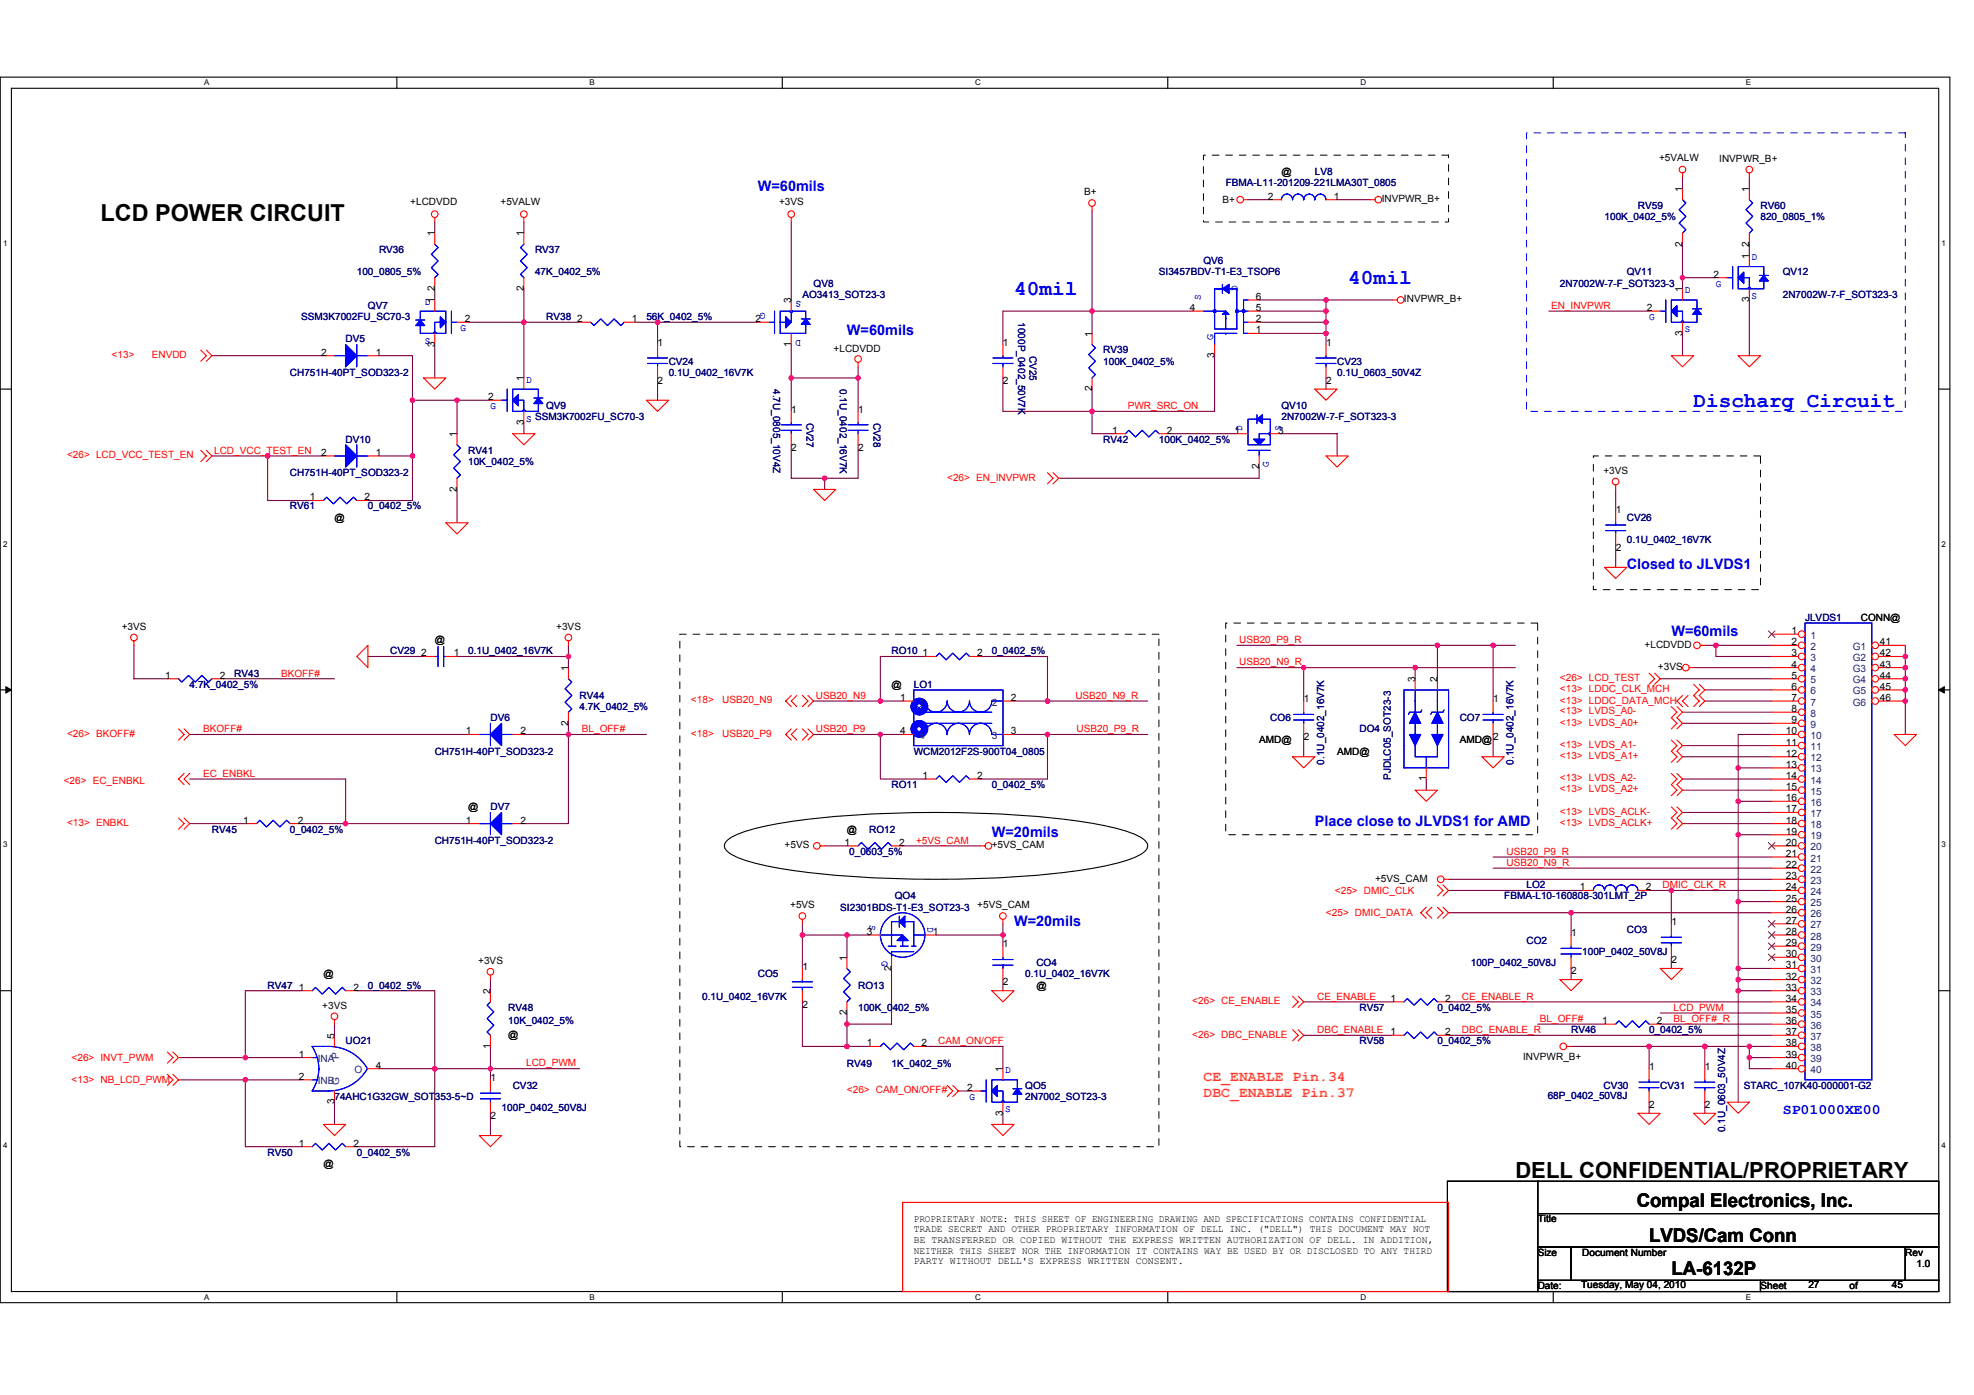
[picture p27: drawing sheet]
<svg xmlns="http://www.w3.org/2000/svg" width="297mm" height="210mm" viewBox="0 0 297 210" stroke-linecap="round" stroke-linejoin="round" font-family="sans-serif">
<defs><g id="words">
<text font-size="3.5" x="15.1" y="33.2">LCD POWER CIRCUIT</text>
<text font-size="3.3" x="228" y="177.2">DELL CONFIDENTIAL/PROPRIETARY</text>
<g font-size="3.2" fill="#00f">
<text x="152.6" y="44.4">40mil</text>
<text x="202.9" y="42.8">40mil</text>
<text x="254.9" y="61.2">Discharg Circuit</text>
</g>
<g font-size="2.8">
<text x="246.3" y="181.7">Compal Electronics, Inc.</text>
<text x="248.1" y="186.9">LVDS/Cam Conn</text>
<text x="251.5" y="191.9">LA-6132P</text>
</g>
<g font-size="2.2" fill="#00f">
<text x="114" y="28.7">W=60mils</text>
<text x="127.4" y="50.5">W=60mils</text>
<text x="244.8" y="85.7">Closed to JLVDS1</text>
<text x="251.5" y="95.7">W=60mils</text>
<text x="149.2" y="125.9">W=20mils</text>
<text x="197.9" y="124.2">Place close to JLVDS1 for AMD</text>
<text x="152.6" y="139.3">W=20mils</text>
<text x="268.3" y="167.7">SP01000XE00</text>
</g>
<g font-size="2.2" fill="#ff8000">
<text x="181.1" y="162.6">CE_ENABLE Pin.34</text>
<text x="181.1" y="165.1">DBC_ENABLE Pin.37</text>
</g>
<g font-size="1.5">
<text x="163.2" y="29.4">B+</text>
<text x="192.8" y="26.4">@</text>
<text x="249.7" y="24.2">+5VALW</text>
<text x="253.2" y="28.9" transform="rotate(-90 253.2 28.9)">1</text>
<text x="258.7" y="24.4">INVPWR_B+</text>
<text x="263.2" y="28.9" transform="rotate(-90 263.2 28.9)">1</text>
<text x="61.7" y="30.9">+LCDVDD</text>
<text x="65.4" y="35.6" transform="rotate(-90 65.4 35.6)">1</text>
<text x="75.3" y="30.9">+5VALW</text>
<text x="78.8" y="35.6" transform="rotate(-90 78.8 35.6)">1</text>
<text x="117.2" y="30.9">+3VS</text>
<text x="183.9" y="30.6">B+</text>
<text x="190.8" y="30">2</text>
<text x="200.7" y="30">1</text>
<text x="207.9" y="30.4">INVPWR_B+</text>
<text x="253.2" y="37.1" transform="rotate(-90 253.2 37.1)">2</text>
<text x="257.9" y="41.8">2</text>
<text x="263.2" y="38.9" transform="rotate(-90 263.2 38.9)">1</text>
<text x="263.2" y="37.1" transform="rotate(-90 263.2 37.1)">2</text>
<text x="65.4" y="45.6" transform="rotate(-90 65.4 45.6)">1</text>
<text x="65.4" y="43.8" transform="rotate(-90 65.4 43.8)">2</text>
<text x="78.8" y="43.8" transform="rotate(-90 78.8 43.8)">2</text>
<text x="119.1" y="45.6" transform="rotate(-90 119.1 45.6)">3</text>
<text x="179.1" y="46.8">4</text>
<text x="189" y="45.1">6</text>
<text x="189" y="46.8">5</text>
<text x="211.3" y="45.5">INVPWR_B+</text>
<text x="247.8" y="46.8">2</text>
<text x="253.2" y="44" transform="rotate(-90 253.2 44)">1</text>
<text x="263.2" y="45.5" transform="rotate(-90 263.2 45.5)">3</text>
<text x="48.3" y="53.5">2</text>
<text x="56.5" y="53.5">1</text>
<text x="65.4" y="52.2" transform="rotate(-90 65.4 52.2)">3</text>
<text x="69.9" y="48.5">2</text>
<text x="86.9" y="48.5">2</text>
<text x="95.1" y="48.5">1</text>
<text x="99" y="52">1</text>
<text x="113.7" y="48.5">2</text>
<text x="119.1" y="52.2" transform="rotate(-90 119.1 52.2)">1</text>
<text x="125.4" y="53">+LCDVDD</text>
<text x="150.9" y="52">1</text>
<text x="164.3" y="50.7" transform="rotate(-90 164.3 50.7)">1</text>
<text x="182.8" y="53.9" transform="rotate(-90 182.8 53.9)">3</text>
<text x="189" y="48.5">2</text>
<text x="189" y="50.2">1</text>
<text x="199.5" y="52">1</text>
<text x="253.2" y="50.5" transform="rotate(-90 253.2 50.5)">3</text>
<text x="78.8" y="57.4" transform="rotate(-90 78.8 57.4)">1</text>
<text x="99" y="57.7">2</text>
<text x="150.9" y="57.7">2</text>
<text x="164.3" y="58.9" transform="rotate(-90 164.3 58.9)">2</text>
<text x="199.5" y="57.7">2</text>
<text x="68.8" y="65.8" transform="rotate(-90 68.8 65.8)">1</text>
<text x="73.5" y="60.2">2</text>
<text x="78.8" y="63.9" transform="rotate(-90 78.8 63.9)">3</text>
<text x="119.1" y="62.1">1</text>
<text x="129.1" y="62.1">1</text>
<text x="167.3" y="65.2">1</text>
<text x="175.6" y="65.2">2</text>
<text x="185.8" y="65.2">1</text>
<text x="192.3" y="65.2">3</text>
<text x="48.3" y="68.6">2</text>
<text x="56.5" y="68.6">1</text>
<text x="119.1" y="67.8">2</text>
<text x="129.1" y="67.8">2</text>
<text x="189.5" y="70.6" transform="rotate(-90 189.5 70.6)">2</text>
<text x="241.3" y="71.3">+3VS</text>
<text x="46.6" y="75.3">1</text>
<text x="54.9" y="75.3">2</text>
<text x="68.8" y="74" transform="rotate(-90 68.8 74)">2</text>
<text x="243.1" y="77.2">1</text>
<text x="50.3" y="78.3">@</text>
<text x="243.1" y="82.9">2</text>
<text x="18.3" y="94.8">+3VS</text>
<text x="83.7" y="94.8">+3VS</text>
<text x="269.6" y="95.4">1</text>
<text x="280" y="93.4">CONN@</text>
<text x="63.4" y="98.8">2</text>
<text x="65.4" y="96.8">@</text>
<text x="68.3" y="98.8">1</text>
<text x="85.5" y="101" transform="rotate(-90 85.5 101)">1</text>
<text x="138.8" y="98.8">1</text>
<text x="147.1" y="98.8">2</text>
<text x="247.5" y="97.4">+LCDVDD</text>
<text x="249.5" y="100.8">+3VS</text>
<text x="269.6" y="97.1">2</text>
<text x="269.6" y="98.8">3</text>
<text x="269.6" y="100.5">4</text>
<text x="282.8" y="97.1">41</text>
<text x="282.8" y="98.8">42</text>
<text x="282.8" y="100.5">43</text>
<text x="24.8" y="102.1">1</text>
<text x="33.1" y="102.1">2</text>
<text x="134.2" y="103.5">@</text>
<text x="135.5" y="105.5">1</text>
<text x="152.1" y="105.5">2</text>
<text x="196.2" y="105.7">1</text>
<text x="212.9" y="102.6" transform="rotate(-90 212.9 102.6)">3</text>
<text x="216.3" y="102.6" transform="rotate(-90 216.3 102.6)">2</text>
<text x="224.7" y="105.7">1</text>
<text x="269.6" y="102.1">5</text>
<text x="269.6" y="103.8">6</text>
<text x="269.6" y="105.5">7</text>
<text x="269.6" y="107.2">8</text>
<text x="282.8" y="102.1">44</text>
<text x="282.8" y="103.8">45</text>
<text x="282.8" y="105.5">46</text>
<text x="70.1" y="110.5">1</text>
<text x="78.3" y="110.5">2</text>
<text x="85.5" y="109.2" transform="rotate(-90 85.5 109.2)">2</text>
<text x="135.5" y="110.5">4</text>
<text x="152.1" y="110.5">3</text>
<text x="189.5" y="111.9">AMD@</text>
<text x="196.2" y="111.4">2</text>
<text x="201.2" y="113.5">AMD@</text>
<text x="219.6" y="111.9">AMD@</text>
<text x="224.7" y="111.4">2</text>
<text x="268.7" y="110.5">10</text>
<text x="268.7" y="112.2">11</text>
<text x="268.7" y="113.9">12</text>
<text x="269.6" y="108.8">9</text>
<text x="138.8" y="117.2">1</text>
<text x="147.1" y="117.2">2</text>
<text x="214.6" y="117.6" transform="rotate(-90 214.6 117.6)">1</text>
<text x="268.7" y="115.5">13</text>
<text x="268.7" y="117.2">14</text>
<text x="268.7" y="118.9">15</text>
<text x="36.6" y="123.9">1</text>
<text x="44.8" y="123.9">2</text>
<text x="70.1" y="123.9">1</text>
<text x="70.4" y="121.9">@</text>
<text x="78.3" y="123.9">2</text>
<text x="127.4" y="125.3">@</text>
<text x="268.7" y="120.6">16</text>
<text x="268.7" y="122.2">17</text>
<text x="268.7" y="123.9">18</text>
<text x="268.7" y="125.6">19</text>
<text x="118.1" y="127.6">+5VS</text>
<text x="127.1" y="127.3">1</text>
<text x="135.3" y="127.3">2</text>
<text x="149.2" y="127.6">+5VS_CAM</text>
<text x="268.7" y="127.3">20</text>
<text x="268.7" y="128.9">21</text>
<text x="268.7" y="130.6">22</text>
<text x="118.9" y="136.7">+5VS</text>
<text x="147.1" y="136.7">+5VS_CAM</text>
<text x="206.9" y="132.7">+5VS_CAM</text>
<text x="237.7" y="134">1</text>
<text x="247.6" y="134">2</text>
<text x="268.7" y="132.3">23</text>
<text x="268.7" y="134">24</text>
<text x="268.7" y="135.7">25</text>
<text x="268.7" y="137.3">26</text>
<text x="130.4" y="140.7">3</text>
<text x="140.4" y="140.7">1</text>
<text x="150.9" y="142.5">1</text>
<text x="236.4" y="140.9">1</text>
<text x="251.5" y="139.2">1</text>
<text x="268.7" y="139">27</text>
<text x="268.7" y="140.7">28</text>
<text x="268.7" y="142.4">29</text>
<text x="45" y="149.1">1</text>
<text x="48.7" y="147.1">@</text>
<text x="53.2" y="149.1">2</text>
<text x="72" y="145.1">+3VS</text>
<text x="73.8" y="149.6" transform="rotate(-90 73.8 149.6)">2</text>
<text x="120.7" y="145.9">1</text>
<text x="127.4" y="144.5" transform="rotate(-90 127.4 144.5)">1</text>
<text x="134.1" y="146.1" transform="rotate(-90 134.1 146.1)">2</text>
<text x="150.9" y="148.3">2</text>
<text x="155.9" y="148.7">@</text>
<text x="236.4" y="146.6">2</text>
<text x="251.5" y="144.9">2</text>
<text x="268.7" y="144">30</text>
<text x="268.7" y="145.7">31</text>
<text x="268.7" y="147.4">32</text>
<text x="268.7" y="149.1">33</text>
<text x="48.5" y="151.8">+3VS</text>
<text x="120.7" y="151.6">2</text>
<text x="127.4" y="152.8" transform="rotate(-90 127.4 152.8)">2</text>
<text x="209.2" y="150.7">1</text>
<text x="209.2" y="155.8">1</text>
<text x="217.5" y="150.7">2</text>
<text x="217.5" y="155.8">2</text>
<text x="241.1" y="154.1">1</text>
<text x="249.3" y="154.1">2</text>
<text x="268.7" y="150.7">34</text>
<text x="268.7" y="152.4">35</text>
<text x="268.7" y="154.1">36</text>
<text x="268.7" y="155.8">37</text>
<text x="45" y="159.1">1</text>
<text x="50.3" y="156.3" transform="rotate(-90 50.3 156.3)">5</text>
<text x="56.5" y="160.8">4</text>
<text x="73.8" y="157.8" transform="rotate(-90 73.8 157.8)">1</text>
<text x="76.5" y="156.1">@</text>
<text x="130.4" y="157.4">1</text>
<text x="138.7" y="157.4">2</text>
<text x="150.9" y="161.3" transform="rotate(-90 150.9 161.3)">1</text>
<text x="229.2" y="159.5">INVPWR_B+</text>
<text x="248.2" y="161">1</text>
<text x="256.5" y="161">1</text>
<text x="268.7" y="157.4">38</text>
<text x="268.7" y="159.1">39</text>
<text x="268.7" y="160.8">40</text>
<text x="45" y="162.5">2</text>
<text x="50.3" y="166.2" transform="rotate(-90 50.3 166.2)">3</text>
<text x="73.8" y="162.7">1</text>
<text x="145.5" y="164.2">2</text>
<text x="150.9" y="167.9" transform="rotate(-90 150.9 167.9)">3</text>
<text x="248.2" y="166.7">2</text>
<text x="256.5" y="166.7">2</text>
<text x="45" y="172.5">1</text>
<text x="53.2" y="172.5">2</text>
<text x="73.8" y="168.4">2</text>
<text x="48.7" y="175.6">@</text>
<text x="137.5" y="183.8">PROPRIETARY NOTE: THIS SHEET OF ENGINEERING DRAWING AND SPECIFICATIONS CONTAINS CONFIDENTIAL</text>
<text x="137.5" y="185.4">TRADE SECRET AND OTHER PROPRIETARY INFORMATION OF DELL INC. (&quot;DELL&quot;) THIS DOCUMENT MAY NOT</text>
<text x="231.4" y="183.9">Title</text>
<text x="137.5" y="187">BE TRANSFERRED OR COPIED WITHOUT THE EXPRESS WRITTEN AUTHORIZATION OF DELL. IN ADDITION,</text>
<text x="137.5" y="188.6">NEITHER THIS SHEET NOR THE INFORMATION IT CONTAINS WAY BE USED BY OR DISCLOSED TO ANY THIRD</text>
<text x="137.5" y="190.3">PARTY WITHOUT DELL'S EXPRESS WRITTEN CONSENT.</text>
<text x="231.4" y="189">Size</text>
<text x="238.1" y="189">Document Number</text>
<text x="286.7" y="189">Rev</text>
<text x="288.4" y="190.7">1.0</text>
<text x="231.4" y="194">Date:</text>
<text x="237.9" y="193.8">Tuesday, May 04, 2010</text>
<text x="264.9" y="194">Sheet</text>
<text x="272.1" y="193.8">27</text>
<text x="278.3" y="194">of</text>
<text x="284.7" y="193.8">45</text>
</g>
<g font-size="1.5" fill="#000080">
<text x="184.4" y="28">FBMA-L11-201209-221LMA30T_0805</text>
<text x="197.9" y="26.4">LV8</text>
<text x="241.4" y="33.1">100K_0402_5%</text>
<text x="246.5" y="31.4">RV59</text>
<text x="264.9" y="31.4">RV60</text>
<text x="264.9" y="33.1">820_0805_1%</text>
<text x="53.7" y="41.5">100_0805_5%</text>
<text x="57" y="38.1">RV36</text>
<text x="80.5" y="38.1">RV37</text>
<text x="80.5" y="41.5">47K_0402_5%</text>
<text x="174.4" y="41.5">SI3457BDV-T1-E3_TSOP6</text>
<text x="181.1" y="39.8">QV6</text>
<text x="244.8" y="41.5">QV11</text>
<text x="268.3" y="41.5">QV12</text>
<text x="55.4" y="46.5">QV7</text>
<text x="120.7" y="44.8">AO3413_SOT23-3</text>
<text x="122.4" y="43.1">QV8</text>
<text x="234.7" y="43.1">2N7002W-7-F_SOT323-3</text>
<text x="268.3" y="44.8">2N7002W-7-F_SOT323-3</text>
<text x="45.3" y="48.2">SSM3K7002FU_SC70-3</text>
<text x="52" y="51.5">DV5</text>
<text x="82.2" y="48.2">RV38</text>
<text x="97.3" y="48.2">56K_0402_5%</text>
<text x="153.2" y="48.5" transform="rotate(90 153.2 48.5)">1000P_0402_50V7K</text>
<text x="154.9" y="53.5" transform="rotate(90 154.9 53.5)">CV25</text>
<text x="166" y="53.2">RV39</text>
<text x="43.6" y="56.5">CH751H-40PT_SOD323-2</text>
<text x="100.6" y="54.9">CV24</text>
<text x="100.6" y="56.5">0.1U_0402_16V7K</text>
<text x="116.3" y="58.5" transform="rotate(90 116.3 58.5)">4.7U_0805_10V4Z</text>
<text x="126.4" y="58.5" transform="rotate(90 126.4 58.5)">0.1U_0402_16V7K</text>
<text x="166" y="54.9">100K_0402_5%</text>
<text x="201.2" y="54.9">CV23</text>
<text x="201.2" y="56.5">0.1U_0603_50V4Z</text>
<text x="82.2" y="61.6">QV9</text>
<text x="121.4" y="63.6" transform="rotate(90 121.4 63.6)">CV27</text>
<text x="131.4" y="63.6" transform="rotate(90 131.4 63.6)">CV28</text>
<text x="192.8" y="61.6">QV10</text>
<text x="192.8" y="63.2">2N7002W-7-F_SOT323-3</text>
<text x="43.6" y="71.6">CH751H-40PT_SOD323-2</text>
<text x="52" y="66.6">DV10</text>
<text x="70.4" y="68.3">RV41</text>
<text x="70.4" y="70">10K_0402_5%</text>
<text x="166" y="66.6">RV42</text>
<text x="174.4" y="66.6">100K_0402_5%</text>
<text x="43.6" y="76.7">RV61</text>
<text x="55.4" y="76.7">0_0402_5%</text>
<text x="244.8" y="78.3">CV26</text>
<text x="244.8" y="81.7">0.1U_0402_16V7K</text>
<text x="271.6" y="93.4">JLVDS1</text>
<text x="35.2" y="101.8">RV43</text>
<text x="58.7" y="98.5">CV29</text>
<text x="70.4" y="98.5">0.1U_0402_16V7K</text>
<text x="134.2" y="98.5">RO10</text>
<text x="149.2" y="98.5">0_0402_5%</text>
<text x="28.5" y="103.5">4.7K_0402_5%</text>
<text x="87.2" y="105.2">RV44</text>
<text x="87.2" y="106.8">4.7K_0402_5%</text>
<text x="137.5" y="103.5">LO1</text>
<text x="65.4" y="113.5">CH751H-40PT_SOD323-2</text>
<text x="73.8" y="108.5">DV6</text>
<text x="137.5" y="113.5">WCM2012F2S-900T04_0805</text>
<text x="191.1" y="108.5">CO6</text>
<text x="204.6" y="110.2">DO4</text>
<text x="219.6" y="108.5">CO7</text>
<text x="134.2" y="118.6">RO11</text>
<text x="149.2" y="118.6">0_0402_5%</text>
<text x="199.2" y="115" transform="rotate(-90 199.2 115)">0.1U_0402_16V7K</text>
<text x="209.3" y="117.4" transform="rotate(-90 209.3 117.4)">PJDLC05_SOT23-3</text>
<text x="227.7" y="115" transform="rotate(-90 227.7 115)">0.1U_0402_16V7K</text>
<text x="31.9" y="125.3">RV45</text>
<text x="43.6" y="125.3">0_0402_5%</text>
<text x="73.8" y="121.9">DV7</text>
<text x="130.8" y="125.3">RO12</text>
<text x="65.4" y="126.9">CH751H-40PT_SOD323-2</text>
<text x="127.8" y="128.6">0_0603_5%</text>
<text x="126.4" y="137">SI2301BDS-T1-E3_SOT23-3</text>
<text x="134.7" y="135.3">QO4</text>
<text x="226.4" y="135.3">FBMA-L10-160808-301LMT_2P</text>
<text x="229.7" y="133.7">LO2</text>
<text x="229.7" y="142">CO2</text>
<text x="238.1" y="143.7">100P_0402_50V8J</text>
<text x="244.8" y="140.4">CO3</text>
<text x="40.3" y="148.7">RV47</text>
<text x="55.4" y="148.7">0_0402_5%</text>
<text x="114" y="147.1">CO5</text>
<text x="129.1" y="148.7">RO13</text>
<text x="154.3" y="147.1">0.1U_0402_16V7K</text>
<text x="155.9" y="145.4">CO4</text>
<text x="221.3" y="145.4">100P_0402_50V8J</text>
<text x="76.5" y="152.1">RV48</text>
<text x="76.5" y="154.1">10K_0402_5%</text>
<text x="105.7" y="150.4">0.1U_0402_16V7K</text>
<text x="129.1" y="152.1">100K_0402_5%</text>
<text x="204.6" y="152.1">RV57</text>
<text x="216.3" y="152.1">0_0402_5%</text>
<text x="236.4" y="155.4">RV46</text>
<text x="248.1" y="155.4">0_0402_5%</text>
<text x="52" y="157.1">UO21</text>
<text x="127.4" y="160.5">RV49</text>
<text x="134.2" y="160.5">1K_0402_5%</text>
<text x="204.6" y="157.1">RV58</text>
<text x="216.3" y="157.1">0_0402_5%</text>
<text x="50.3" y="165.5">74AHC1G32GW_SOT353-5~D</text>
<text x="75.5" y="167.2">100P_0402_50V8J</text>
<text x="77.2" y="163.8">CV32</text>
<text x="154.3" y="163.8">QO5</text>
<text x="154.3" y="165.5">2N7002_SOT23-3</text>
<text x="232.9" y="165.3">68P_0402_50V8J</text>
<text x="241.3" y="163.8">CV30</text>
<text x="249.8" y="163.8">CV31</text>
<text x="262.4" y="163.8">STARC_107K40-000001-G2</text>
<text x="40.3" y="173.9">RV50</text>
<text x="53.7" y="173.9">0_0402_5%</text>
<text x="259.6" y="170.4" transform="rotate(-90 259.6 170.4)">0.1U_0603_50V4Z</text>
</g>
<g font-size="1.5" fill="#00f">
<text x="263.6" y="39.1">D</text>
<text x="63.9" y="45.8">D</text>
<text x="115.2" y="47.1" transform="rotate(180 115.2 47.1)">G</text>
<text x="120.6" y="45.2" transform="rotate(180 120.6 45.2)">S</text>
<text x="180.7" y="45.1" transform="rotate(-90 180.7 45.1)">S</text>
<text x="186.2" y="43.8" transform="rotate(-90 186.2 43.8)">D</text>
<text x="253.5" y="44.2">D</text>
<text x="258.2" y="43.1">G</text>
<text x="263.6" y="45">S</text>
<text x="63.9" y="51.7">S</text>
<text x="69.3" y="49.9">G</text>
<text x="120.6" y="51.1" transform="rotate(180 120.6 51.1)">D</text>
<text x="182.5" y="51.2" transform="rotate(-90 182.5 51.2)">G</text>
<text x="248.1" y="48.2">G</text>
<text x="253.5" y="50">S</text>
<text x="79.2" y="57.6">D</text>
<text x="73.8" y="61.6">G</text>
<text x="79.2" y="63.4">S SSM3K7002FU_SC70-3</text>
<text x="186.9" y="64.9" transform="rotate(-90 186.9 64.9)">D</text>
<text x="192.8" y="64.9" transform="rotate(-90 192.8 64.9)">S</text>
<text x="190.9" y="70.3" transform="rotate(-90 190.9 70.3)">G</text>
<text x="130.9" y="139.2" transform="rotate(90 130.9 139.2)">S</text>
<text x="139.6" y="139.5" transform="rotate(90 139.6 139.5)">D</text>
<text x="132.7" y="144.5" transform="rotate(90 132.7 144.5)">G</text>
<text x="151.3" y="161.5">D</text>
<text x="145.9" y="165.5">G</text>
<text x="151.3" y="167.4">S</text>
</g>
<g font-size="1.5" fill="#f00">
<text x="233.4" y="46.5">EN_INVPWR</text>
<text x="16.8" y="53.9">&lt;13&gt;</text>
<text x="22.8" y="53.9">ENVDD</text>
<text x="169.7" y="61.6">PWR_SRC_ON</text>
<text x="10.1" y="68.9">&lt;26&gt; LCD_VCC_TEST_EN</text>
<text x="32.2" y="68.3">LCD_VCC_TEST_EN</text>
<text x="142.5" y="72.3">&lt;26&gt; EN_INVPWR</text>
<text x="42.3" y="101.8">BKOFF#</text>
<text x="186.5" y="96.8">USB20_P9_R</text>
<text x="186.5" y="100.1">USB20_N9_R</text>
<text x="104" y="105.8">&lt;18&gt;</text>
<text x="108.7" y="105.8">USB20_N9</text>
<text x="122.8" y="105.1">USB20_N9</text>
<text x="161.8" y="105.1">USB20_N9_R</text>
<text x="234.7" y="102.5">&lt;26&gt; LCD_TEST</text>
<text x="234.7" y="106">&lt;13&gt; LDDC_DATA_MCH</text>
<text x="234.7" y="104.2">&lt;13&gt; LDDC_CLK_MCH</text>
<text x="234.7" y="107.5">&lt;13&gt; LVDS_A0-</text>
<text x="10.1" y="110.9">&lt;26&gt; BKOFF#</text>
<text x="30.6" y="110.2">BKOFF#</text>
<text x="87.5" y="110.2">BL_OFF#</text>
<text x="104" y="110.9">&lt;18&gt;</text>
<text x="108.7" y="110.9">USB20_P9</text>
<text x="122.8" y="110.2">USB20_P9</text>
<text x="162" y="110.2">USB20_P9_R</text>
<text x="234.7" y="109.2">&lt;13&gt; LVDS_A0+</text>
<text x="234.7" y="112.5">&lt;13&gt; LVDS_A1-</text>
<text x="9.6" y="117.9">&lt;26&gt; EC_ENBKL</text>
<text x="30.6" y="116.9">EC_ENBKL</text>
<text x="234.7" y="114.2">&lt;13&gt; LVDS_A1+</text>
<text x="234.7" y="119.2">&lt;13&gt; LVDS_A2+</text>
<text x="234.7" y="117.6">&lt;13&gt; LVDS_A2-</text>
<text x="10.1" y="124.3">&lt;13&gt; ENBKL</text>
<text x="234.7" y="124.3">&lt;13&gt; LVDS_ACLK+</text>
<text x="234.7" y="122.6">&lt;13&gt; LVDS_ACLK-</text>
<text x="137.8" y="126.9">+5VS_CAM</text>
<text x="226.7" y="130.3">USB20_N9_R</text>
<text x="226.7" y="128.6">USB20_P9_R</text>
<text x="199.5" y="137.8">&lt;25&gt; DMIC_DATA</text>
<text x="200.9" y="134.5">&lt;25&gt; DMIC_CLK</text>
<text x="250.2" y="133.6">DMIC_CLK_R</text>
<text x="179.4" y="151.1">&lt;26&gt; CE_ENABLE</text>
<text x="198.2" y="150.4">CE_ENABLE</text>
<text x="198.2" y="155.4">DBC_ENABLE</text>
<text x="220" y="155.4">DBC_ENABLE_R</text>
<text x="220" y="150.4">CE_ENABLE_R</text>
<text x="231.7" y="153.8">BL_OFF#</text>
<text x="251.8" y="152.1">LCD_PWM</text>
<text x="251.8" y="153.8">BL_OFF#_R</text>
<text x="10.8" y="159.6">&lt;26&gt; INVT_PWM</text>
<text x="79.2" y="160.5">LCD_PWM</text>
<text x="141.2" y="157.1">CAM_ON/OFF</text>
<text x="179.4" y="156.1">&lt;26&gt; DBC_ENABLE</text>
<text x="10.8" y="163">&lt;13&gt; NB_LCD_PWM</text>
<text x="127.4" y="164.5">&lt;26&gt; CAM_ON/OFF#</text>
</g>
<g font-size="1.5" fill="#004080">
<text x="272.5" y="96.1">1</text>
<text x="272.5" y="97.8">2</text>
<text x="272.5" y="99.5">3</text>
<text x="272.5" y="101.1">4</text>
<text x="278.8" y="97.8">G1</text>
<text x="278.8" y="99.5">G2</text>
<text x="278.8" y="101.1">G3</text>
<text x="138.3" y="106.2">1</text>
<text x="149.2" y="106.2">2</text>
<text x="272.5" y="102.8">5</text>
<text x="272.5" y="104.5">6</text>
<text x="272.5" y="106.2">7</text>
<text x="272.5" y="107.8">8</text>
<text x="278.8" y="102.8">G4</text>
<text x="278.8" y="104.5">G5</text>
<text x="278.8" y="106.2">G6</text>
<text x="138.3" y="111.2">4</text>
<text x="149.2" y="111.2">3</text>
<text x="272.5" y="109.5">9</text>
<text x="272.5" y="111.2">10</text>
<text x="272.5" y="112.9">11</text>
<text x="272.5" y="114.5">12</text>
<text x="272.5" y="116.2">13</text>
<text x="272.5" y="117.9">14</text>
<text x="272.5" y="119.6">15</text>
<text x="272.5" y="121.3">16</text>
<text x="272.5" y="122.9">17</text>
<text x="272.5" y="124.6">18</text>
<text x="272.5" y="126.3">19</text>
<text x="272.5" y="128">20</text>
<text x="272.5" y="129.6">21</text>
<text x="272.5" y="131.3">22</text>
<text x="272.5" y="133">23</text>
<text x="272.5" y="134.7">24</text>
<text x="272.5" y="136.3">25</text>
<text x="272.5" y="138">26</text>
<text x="272.5" y="139.7">27</text>
<text x="272.5" y="141.4">28</text>
<text x="272.5" y="143">29</text>
<text x="272.5" y="144.7">30</text>
<text x="272.5" y="146.4">31</text>
<text x="272.5" y="148.1">32</text>
<text x="272.5" y="149.8">33</text>
<text x="272.5" y="151.4">34</text>
<text x="272.5" y="153.1">35</text>
<text x="272.5" y="154.8">36</text>
<text x="47.8" y="159.8">INA</text>
<text x="51" y="159.3" transform="rotate(-90 51 159.3)">P</text>
<text x="53.3" y="161.5">O</text>
<text x="272.5" y="156.5">37</text>
<text x="272.5" y="158.1">38</text>
<text x="272.5" y="159.8">39</text>
<text x="272.5" y="161.5">40</text>
<text x="47.8" y="163.2">INB</text>
<text x="51" y="163.3" transform="rotate(-90 51 163.3)">G</text>
</g>
<g font-size="1.2">
<text x="30.7" y="12.9">A</text>
<text x="88.7" y="12.9">B</text>
<text x="146.7" y="12.9">C</text>
<text x="204.7" y="12.9">D</text>
<text x="262.7" y="12.9">E</text>
<text x=".5" y="37">1</text>
<text x="292.2" y="37">1</text>
<text x=".5" y="82.3">2</text>
<text x="292.2" y="82.3">2</text>
<text x=".5" y="127.5">3</text>
<text x="292.2" y="127.5">3</text>
<text x=".5" y="172.8">4</text>
<text x="292.2" y="172.8">4</text>
<text x="30.7" y="195.6">A</text>
<text x="88.7" y="195.6">B</text>
<text x="146.7" y="195.6">C</text>
<text x="204.7" y="195.6">D</text>
<text x="262.7" y="195.6">E</text>
</g>
</g></defs>
<path d="M0 11.6h293.4v184.4h-293.4zM1.7 13.3h290v181h-290z" fill="none" stroke="#000" stroke-width=".17"/>
<g fill="#fff">
<path d="M30.7 11.8h.8v1.3h-.8z"/>
<path d="M30.7 194.5h.8v1.3h-.8z"/>
</g>
<path d="M59.7 11.6v1.7M59.7 194.3v1.7" fill="none" stroke="#000" stroke-width=".17"/>
<g fill="#fff">
<path d="M88.7 11.8h.8v1.3h-.8z"/>
<path d="M88.7 194.5h.8v1.3h-.8z"/>
</g>
<path d="M117.7 11.6v1.7M117.7 194.3v1.7" fill="none" stroke="#000" stroke-width=".17"/>
<g fill="#fff">
<path d="M146.7 11.8h.9v1.3h-.9z"/>
<path d="M146.7 194.5h.9v1.3h-.9z"/>
</g>
<path d="M175.7 11.6v1.7M175.7 194.3v1.7" fill="none" stroke="#000" stroke-width=".17"/>
<g fill="#fff">
<path d="M204.7 11.8h.9v1.3h-.9z"/>
<path d="M204.7 194.5h.9v1.3h-.9z"/>
</g>
<path d="M233.7 11.6v1.7M233.7 194.3v1.7" fill="none" stroke="#000" stroke-width=".17"/>
<g fill="#fff">
<path d="M262.7 11.8h.8v1.3h-.8z"/>
<path d="M262.7 194.5h.8v1.3h-.8z"/>
<path d="M.5 35.9h.6v1.4h-.6z"/>
<path d="M292.2 35.9h.6v1.4h-.6z"/>
<path d="M.5 81.2h.6v1.3h-.6z"/>
<path d="M292.2 81.2h.6v1.3h-.6z"/>
</g>
<path d="M0 58.5h1.7M291.7 58.5h1.7" fill="none" stroke="#000" stroke-width=".17"/>
<g fill="#fff">
<path d="M.5 126.4h.6v1.4h-.6z"/>
<path d="M292.2 126.4h.6v1.4h-.6z"/>
</g>
<path d="M0 103.8h1.7M291.7 103.8h1.7" fill="none" stroke="#000" stroke-width=".17"/>
<path d="M.9 103.3l.8 .5-.8 .5zM291.7 103.8l.9-.5v1z" fill="#000" stroke="#000" stroke-width=".15"/>
<g fill="#fff">
<path d="M.5 171.7h.6v1.3h-.6z"/>
<path d="M292.2 171.7h.6v1.3h-.6z"/>
</g>
<path d="M109.5 126.4a10.4 10.4 0 0 1 3.9-1.7 105.6 105.6 0 0 1 21.7-2.4 155.8 155.8 0 0 1 30.1 1.7 24.1 24.1 0 0 1 6.4 1.9l.6 .5a1.05 1.05 0 0 1 0 1.8 10.5 10.5 0 0 1-3.8 1.6 105.5 105.5 0 0 1-21.8 2.4 155.5 155.5 0 0 1-30.1-1.7 24.1 24.1 0 0 1-6.4-1.9l-.6-.4a1.05 1.05 0 0 1 0-1.8zM0 149.1h1.7M291.7 149.1h1.7M217.8 177.7h13.6v16.6h-13.6zM231.4 177.7h60.3v4.9h-60.3zM231.4 182.6h60.3v5h-60.3zM231.4 187.6h5v5.1h-5zM231.4 192.7h33.5v1.6h-33.5zM236.4 187.6h50.3v5.1h-50.3zM264.9 192.7h26.8v1.6h-26.8zM286.7 187.6h5v5.1h-5z" fill="none" stroke="#000" stroke-width=".17"/>
<g fill="none" stroke="#800040" stroke-width=".17">
<path d="M65.4 33.4v1.7M78.8 33.4v1.7M119.1 33.4v11.7M164.3 31.7v18.5M187.8 30h3.3M201.2 30h5M253.2 26.7v1.7M253.2 36.8v6.7M263.2 26.7v1.7M263.2 36.8v1.6M31.9 53.5h16.8M57 53.5h5.1v21.8h-6.7"/>
<path d="M65.4 43.5v1.6M65.4 51.8v5.1M70.4 48.5h8.4v8.4M78.8 43.5v5h8.4M95.6 48.5h18.4M98.9 48.5v3.3M98.9 56.9v3.3M119.1 51.8v10.1M119.1 56.9h10M129.1 55.2v6.7M164.3 58.5v6.8h3.4M179.4 46.8h-28.5v5"/>
<path d="M182.8 53.5v8.4h-31.9v-5M189.5 48.5h10M189.5 46.8h10M189.5 50.2h10M189.5 45.1h20.1M199.5 45.1v6.7M199.5 56.9v1.6M233.1 46.8h15M253.2 50.2v3.3M253.2 41.8h5M263.2 45.1v8.4M31.9 68.6h8.4v6.7h6.7"/>
<path d="M40.3 68.6h8.4M57 68.6h5.1M62.1 60.2h11.7M68.8 60.2v5.1M68.8 73.6v5.1M78.8 63.6v1.7M119.1 66.9v5.1h10v-5.1M124.1 72v1.6M176.1 65.3h10M189.5 70.3v1.7h-30.2M192.8 65.3h8.4v3.3M243.1 73.6v3.4"/>
<path d="M20.2 97.1v5h5M55.4 98.8h8.3M68.8 98.8h16.7v1.7M85.5 97.1v1.7M139.2 98.8h-6.7v6.7M147.6 98.8h10v6.7M186.1 97.1h41.9M216.3 97.1v5M224.7 97.1v8.4M243.1 82v3.4M256.5 97.1h10.1M258.2 97.1v1.7h8.4"/>
<path d="M286.7 97.1v13.4M28.5 110.5h41.9M28.5 117.2h23.5v6.7M33.6 102.1h16.7M78.8 110.5h18.5M85.5 108.8v15.1h-6.7M122.4 105.5h13.4M122.4 110.5h13.4M132.5 110.5v6.7h6.7M152.6 105.5h20.1M152.6 110.5h20.1M157.6 110.5v6.7h-10"/>
<path d="M186.1 100.5h41.9M196.2 100.5v5M196.2 110.5v3.4M212.9 100.5v1.6M214.6 117.2v1.7M224.7 110.5v3.4M249.8 102.1h16.8M253.2 117.2h13.4M253.2 118.9h13.4M253.2 107.2h13.4M253.2 108.8h13.4M253.2 112.2h13.4"/>
<path d="M253.2 113.9h13.4M254.9 100.5h11.7M256.5 105.5h10.1M256.5 103.8h10.1M261.6 115.5h5M266.6 110.5h-5v55.3M28.5 123.9h8.4M45.3 123.9h25.1M120.7 139v6.7M124.1 127.3h3.3M135.8 127.3h11.8M150.9 139v3.4"/>
<path d="M218 132.3h48.6M218 134h20.1M218 137.3h48.6M224.7 130.6h41.9M224.7 129h41.9M236.4 137.3v3.4M248.1 134h3.4v5M251.5 134h15.1M253.2 122.3h13.4M253.2 123.9h13.4M261.6 120.6h5M261.6 135.7h5"/>
<path d="M261.6 125.6h5M26.9 159.1h18.4M45.3 149.1h-8.4v10M50.3 154.1v1.7M53.7 149.1h11.7v23.4h-11.7M73.8 147.4v1.7M73.8 157.5v5M120.7 150.7v6.8h10.1M120.7 140.7h10.1M127.4 140.7v3.3M127.4 154.1v3.4M134.2 145.7v8.4h-6.8v-1.7"/>
<path d="M139.2 157.5h11.7v3.3M140.9 140.7h10M150.9 147.4v1.7M196.2 155.8h13.4M196.2 150.7h13.4M218 155.8h48.6M218 150.7h48.6M231.4 154.1h10M236.4 145.7v1.7M236.4 157.5h30.2M248.1 157.5v3.3M249.8 152.4h16.8"/>
<path d="M249.8 154.1h16.8M251.5 144v1.7M256.5 157.5v3.3M261.6 149.1h5M261.6 145.7h5M261.6 147.4h5M263.2 159.1h3.4M263.2 157.5v3.3h3.4M26.9 162.5h18.4M36.9 162.5v10h8.4M50.3 165.8v3.4M57 160.8h30.2"/>
<path d="M73.8 167.5v3.4M144.2 164.2h1.7M150.9 167.5v1.7M248.1 165.8v1.7M256.5 165.8v1.7"/>
</g>
<g fill="#f0f" stroke="#f0f" stroke-width=".17">
<circle cx="251.5" cy="134" r=".33"/>
<circle cx="261.6" cy="145.7" r=".33"/>
<circle cx="261.6" cy="115.5" r=".33"/>
<circle cx="236.4" cy="137.3" r=".33"/>
<circle cx="261.6" cy="149.1" r=".33"/>
<circle cx="286.7" cy="98.8" r=".33"/>
<circle cx="286.7" cy="100.5" r=".33"/>
<circle cx="286.7" cy="102.1" r=".33"/>
<circle cx="286.7" cy="105.5" r=".33"/>
<circle cx="286.7" cy="103.8" r=".33"/>
<circle cx="261.6" cy="135.7" r=".33"/>
<circle cx="261.6" cy="125.6" r=".33"/>
<circle cx="263.2" cy="157.5" r=".33"/>
<circle cx="261.6" cy="147.4" r=".33"/>
<circle cx="261.6" cy="120.6" r=".33"/>
<circle cx="258.2" cy="97.1" r=".33"/>
<circle cx="263.2" cy="159.1" r=".33"/>
<circle cx="256.5" cy="157.5" r=".33"/>
<circle cx="248.1" cy="157.5" r=".33"/>
<circle cx="196.2" cy="100.5" r=".33"/>
<circle cx="216.3" cy="97.1" r=".33"/>
<circle cx="224.7" cy="97.1" r=".33"/>
<circle cx="212.9" cy="100.5" r=".33"/>
<circle cx="85.5" cy="110.5" r=".33"/>
<circle cx="52" cy="123.9" r=".33"/>
<circle cx="85.5" cy="98.8" r=".33"/>
<circle cx="65.4" cy="160.8" r=".33"/>
<circle cx="73.8" cy="160.8" r=".33"/>
<circle cx="36.9" cy="159.1" r=".33"/>
<circle cx="36.9" cy="162.5" r=".33"/>
<circle cx="157.6" cy="110.5" r=".33"/>
<circle cx="132.5" cy="105.5" r=".33"/>
<circle cx="132.5" cy="110.5" r=".33"/>
<circle cx="157.6" cy="105.5" r=".33"/>
<circle cx="150.9" cy="140.7" r=".33"/>
<circle cx="120.7" cy="140.7" r=".33"/>
<circle cx="127.4" cy="157.5" r=".33"/>
<circle cx="127.4" cy="154.1" r=".33"/>
<circle cx="127.4" cy="140.7" r=".33"/>
<circle cx="124.1" cy="72" r=".33"/>
<circle cx="78.8" cy="48.5" r=".33"/>
<circle cx="98.9" cy="48.5" r=".33"/>
<circle cx="129.1" cy="56.9" r=".33"/>
<circle cx="119.1" cy="56.9" r=".33"/>
<circle cx="40.3" cy="68.6" r=".33"/>
<circle cx="62.1" cy="60.2" r=".33"/>
<circle cx="68.8" cy="60.2" r=".33"/>
<circle cx="253.2" cy="41.8" r=".33"/>
<circle cx="199.5" cy="48.5" r=".33"/>
<circle cx="199.5" cy="50.2" r=".33"/>
<circle cx="199.5" cy="45.1" r=".33"/>
<circle cx="164.3" cy="61.9" r=".33"/>
<circle cx="164.3" cy="46.8" r=".33"/>
<circle cx="199.5" cy="46.8" r=".33"/>
<circle cx="62.1" cy="68.6" r=".33"/>
</g>
<g fill="none" stroke="#f00" stroke-width=".17">
<path d="M65.4 32.7v.7M65.4 35.1v1.7M78.8 32.7v.7M119.1 32.7v.7M164.3 31.1v.6M187.1 30h.7M206.2 30h.7M253.2 26v.7M263.2 26v.7M30.2 52.7l.9 .8-.9 .9M31.1 52.7l.8 .8-.8 .9M63.7 56.9h3.4l-1.7 1.6z"/>
<path d="M65.4 41.8v1.7M78.8 56.9v1.6M114 48.5h1.7M119.1 45.1v1.7M119.1 50.2v1.6M129.1 54.5v.7M197.9 58.5h3.3l-1.7 1.7zM209.6 45.1h.7M251.5 53.5h3.4l-1.7 1.7zM261.6 53.5h3.3l-1.7 1.7zM30.2 67.8l.9 .8-.9 .8M31.1 67.8l.8 .8-.8 .8"/>
<path d="M67.1 78.7h3.3l-1.6 1.6zM73.8 60.2h1.7M77.2 65.3h3.3l-1.7 1.6zM78.8 61.9v1.7M97.3 60.2h3.3l-1.7 1.7zM122.4 73.6h3.4l-1.7 1.7zM129.1 61.9v1.7M129.1 65.3v1.6M157.6 71.1l.9 .9-.9 .8M158.5 71.1l.8 .9-.8 .8M186.1 65.3h1.7M189.5 68.6v1.7"/>
<path d="M191.1 65.3h1.7M199.5 68.6h3.4l-1.7 1.7zM243.1 73v.6M243.1 77v1.7M20.2 96.4v.7M53.7 98.8l1.7-1.7v3.4zM63.7 98.8h1.7M67.1 98.8h1.7M85.5 96.4v.7M139.2 98.8h1.7M145.9 98.8h1.7M241.4 85.4h3.4l-1.7 1.6z"/>
<path d="M243.1 80.3v1.7M255.9 97.1h.6M25.2 102.1h1.7M26.9 109.7l.8 .8-.8 .9M27.7 109.7l.8 .8-.8 .9M27.7 116.4l-.8 .8 .8 .9M28.5 116.4l-.8 .8 .8 .9M31.9 102.1h1.7M119.1 104.6l-.9 .9 .9 .8M119.1 109.7l-.9 .8 .9 .9M119.9 104.6l-.8 .9 .8 .8M119.9 109.7l-.8 .8 .8 .9"/>
<path d="M120.7 104.6l.9 .9-.9 .8M120.7 109.7l.9 .8-.9 .9M121.6 104.6l.8 .9-.8 .8M121.6 109.7l.8 .8-.8 .9M139.2 117.2h1.7M145.9 117.2h1.7M194.5 113.9h3.4l-1.7 1.6zM196.2 105.5v1.7M196.2 108.8v1.7M212.9 118.9h3.4l-1.7 1.7zM223 113.9h3.4l-1.7 1.6zM224.7 105.5v1.7"/>
<path d="M224.7 108.8v1.7M248.1 101.3l.9 .8-.9 .9M249 101.3l.8 .8-.8 .9M251.5 106.3l.8 .9-.8 .8 .8 .8-.8 .9M251.5 111.4l.8 .8-.8 .8 .8 .9-.8 .8M251.5 116.4l.8 .8-.8 .9 .8 .8-.8 .8M252.3 106.3l.9 .9-.9 .8 .9 .8-.9 .9M252.3 111.4l.9 .8-.9 .8 .9 .9-.9 .8M252.3 116.4l.9 .8-.9 .9 .9 .8-.9 .8M253.2 104.6l-.9 .9 .9 .8M254 104.6l-.8 .9 .8 .8M254.2 100.5h.7"/>
<path d="M254.9 103l.8 .8-.8 .8 .8 .9-.8 .8M255.7 103l.8 .8-.8 .8 .8 .9-.8 .8M285 110.5h3.4l-1.7 1.7zM26.9 123.1l.8 .8-.8 .9M27.7 123.1l.8 .8-.8 .9M120.7 138.3v.7M123.4 127.3h.7M147.6 127.3h.6M150.9 138.3v.7M214.6 136.5l-.8 .8 .8 .9M215.5 136.5l-.9 .8 .9 .9M216.3 133.1l.8 .9-.8 .8"/>
<path d="M216.3 136.5l.8 .8-.8 .9M217.1 133.1l.9 .9-.9 .8M217.1 136.5l.9 .8-.9 .9M217.3 132.3h.7M251.5 121.4l.8 .9-.8 .8 .8 .8-.8 .9M252.3 121.4l.9 .9-.9 .8 .9 .8-.9 .9M25.2 158.3l.8 .8-.8 .9M26 158.3l.9 .8-.9 .9M50.3 153.4v.7M73.8 146.7v.7M127.4 144v1.7M127.4 150.7v1.7"/>
<path d="M130.8 157.5h1.7M137.5 157.5h1.7M149.2 149.1h3.4l-1.7 1.6zM194.5 154.9l.8 .9-.8 .8M194.5 149.9l.8 .8-.8 .9M195.3 154.9l.9 .9-.9 .8M195.3 149.9l.9 .8-.9 .9M234.7 147.4h3.4l-1.7 1.7zM235.7 157.5h.7M241.4 154.1h1.7M248.1 154.1h1.7M249.8 145.7h3.4l-1.7 1.7z"/>
<path d="M25.2 161.6l.8 .9-.8 .8M26 161.6l.9 .9-.9 .8M45.3 172.5h1.7M48.7 169.2h3.3l-1.7 1.7zM52 172.5h1.7M72.1 170.9h3.4l-1.7 1.6zM142.5 163.3l.9 .9-.9 .8M143.4 163.3l.8 .9-.8 .8M149.2 169.2h3.4l-1.7 1.7zM246.5 167.5h3.3l-1.7 1.7zM254.9 167.5h3.3l-1.7 1.7zM259.9 165.8h3.3l-1.6 1.7z"/>
<path d="M135.8 180.9h82.2v13.4h-82.2z"/>
<circle cx="65.4" cy="32.2" r=".5"/>
<circle cx="78.8" cy="32.2" r=".5"/>
<circle cx="119.1" cy="32.2" r=".5"/>
<circle cx="164.3" cy="30.5" r=".5"/>
<circle cx="186.6" cy="30" r=".5"/>
<circle cx="207.4" cy="30" r=".5"/>
<circle cx="253.2" cy="25.5" r=".5"/>
<circle cx="263.2" cy="25.5" r=".5"/>
<circle cx="129.1" cy="54" r=".5"/>
<circle cx="210.8" cy="45.1" r=".5"/>
<circle cx="243.1" cy="72.5" r=".5"/>
<circle cx="20.2" cy="95.9" r=".5"/>
<circle cx="85.5" cy="95.9" r=".5"/>
<circle cx="255.4" cy="97.1" r=".5"/>
<circle cx="253.7" cy="100.5" r=".5"/>
<circle cx="120.7" cy="137.8" r=".5"/>
<circle cx="122.9" cy="127.3" r=".5"/>
<circle cx="148.7" cy="127.3" r=".5"/>
<circle cx="150.9" cy="137.8" r=".5"/>
<circle cx="216.8" cy="132.3" r=".5"/>
<circle cx="50.3" cy="152.9" r=".5"/>
<circle cx="73.8" cy="146.2" r=".5"/>
<circle cx="235.2" cy="157.5" r=".5"/>
</g>
<path d="M181.1 23.3h36.9v10.1h-36.9zM239.8 68.6h25.1v20.1h-25.1zM102.3 95.4h72.1v77.1h-72.1zM184.4 93.8h47v31.8h-47z" fill="none" stroke="#000" stroke-width=".15" stroke-dasharray="1 1 1 1 1 1 1 1"/>
<path d="M229.7 20h57v41.9h-57z" fill="none" stroke="#00f" stroke-width=".15" stroke-dasharray="1 1 1 1 1 1 1 1"/>
<g fill="none" stroke="#00f" stroke-width=".17">
<path d="M65.4 36.8l.5 .5-1 1 1 1-1 1 1 1-.5 .5M76.3 58.5v3.4M80.3 59.9h1.4M81 59.9v-1.4h-3.8v3.4h1.6v-1.7h-.8M115.7 48.5h.8M116.5 46.8v3.4M117.4 48.5h.8M118.9 46.8v.2h.3v-.2h-.1h2.1v1.2M119.1 48.5v-1.7h-1.7v3.4h3.8v-1.4M120.6 48h1.3M75.5 60.2h.8M81 60.7v1.2h-2.2h.2v-.2h-.3v.2"/>
<path d="M127.6 64.8h3M127.6 63.9h3M129.1 63.6v.3M129.1 64.8v.5M187.8 67.8h3.3M189.1 63.1h-1.3v3.8h3.3v-1.6h-1.6v.8M189.1 62.4v1.3M189.5 67.8v.8M190 63.1h1.1v2.2v-.2h-.1v.3h.1M241.6 79.8h3M241.6 79h3M243.1 78.7v.3"/>
<path d="M243.1 79.8v.5M65.4 98.8h.5M65.9 97.3v3M66.8 98.8h.3M66.8 97.3v3M140.9 98.8l.5-.5 1 1 1-1 1 1 1-1 .5 .5M26.9 102.1l.5 .5 1-1 1 1 1-1 1 1 .5-.5M137.5 105.5h1.7a1.67 1.67 0 0 0 1.7 1.7 1.68 1.68 0 0 0 1.6-1.7 1.68 1.68 0 0 0 1.7 1.7 1.68 1.68 0 0 0 1.7-1.7 1.68 1.68 0 0 0 1.7 1.7 1.68 1.68 0 0 0 1.6-1.7h1.7M137.5 110.5h1.7a1.67 1.67 0 0 1 1.7-1.7 1.67 1.67 0 0 1 1.6 1.7 1.67 1.67 0 0 1 1.7-1.7 1.67 1.67 0 0 1 1.7 1.7 1.67 1.67 0 0 1 1.7-1.7 1.67 1.67 0 0 1 1.6 1.7h1.7M139.2 107.2h10M139.2 108.8h10M140.9 117.2l.5-.5 1 1 1-1 1 1 1-1 .5 .5"/>
<path d="M194.7 108.3h3M194.7 107.5h3M196.2 107.2v.3M196.2 108.3v.5M223.2 108.3h3M223.2 107.5h3M224.7 107.2v.3M224.7 108.3v.5M127.4 145.7l.5 .5-1 1 1 1-1 1 1 1-.5 .5M132.5 157.5l.5-.5 1 1 1-1 1 1 1-1 .5 .5M243.1 154.1l.5-.5 1 1 1-1 1 1 1-1 .5 .5M47 172.5l.5-.5 1 1 1-1 1 1 1-1 .5 .5"/>
</g>
<g fill="#00f" stroke="#00f" stroke-width=".17">
<path d="M78 59.4v1.7l-.8-.9z" fill-rule="evenodd"/>
<path d="M81 59.9l.7 .8h-1.4z" fill-rule="evenodd"/>
<path d="M78 59.4v1.7l-.8-.9z" fill-rule="evenodd"/>
<path d="M81 59.9l.7 .8h-1.4z" fill-rule="evenodd"/>
<path d="M188.6 66.1h1.7l-.8 .8z" fill-rule="evenodd"/>
<path d="M189.1 63.1l.9-.7v1.3z" fill-rule="evenodd"/>
<path d="M188.6 66.1h1.7l-.8 .8z" fill-rule="evenodd"/>
<path d="M189.1 63.1l.9-.7v1.3z" fill-rule="evenodd"/>
<path d="M118.2 47.7l.9 .8-.9 .8z" fill-rule="evenodd"/>
<path d="M121.2 48l.7 .8h-1.3z" fill-rule="evenodd"/>
<path d="M118.2 47.7l.9 .8-.9 .8z" fill-rule="evenodd"/>
<path d="M121.2 48l.7 .8h-1.3z" fill-rule="evenodd"/>
</g>
<circle cx="138.3" cy="106.3" r=".84" fill="#fff"/>
<circle cx="138.3" cy="106.3" r=".84" fill="#00f" stroke="#00f" stroke-width="1"/>
<circle cx="138.3" cy="109.7" r=".84" fill="#fff"/>
<circle cx="138.3" cy="109.7" r=".84" fill="#00f" stroke="#00f" stroke-width="1"/>
<path d="M137.5 103.8h13.4v8.4h-13.4zM137.5 105.5h1.7a1.67 1.67 0 0 0 1.7 1.7 1.68 1.68 0 0 0 1.6-1.7 1.68 1.68 0 0 0 1.7 1.7 1.68 1.68 0 0 0 1.7-1.7 1.68 1.68 0 0 0 1.7 1.7 1.68 1.68 0 0 0 1.6-1.7h1.7M137.5 110.5h1.7a1.67 1.67 0 0 1 1.7-1.7 1.67 1.67 0 0 1 1.6 1.7 1.67 1.67 0 0 1 1.7-1.7 1.67 1.67 0 0 1 1.7 1.7 1.67 1.67 0 0 1 1.7-1.7 1.67 1.67 0 0 1 1.6 1.7h1.7M139.2 107.2h10M139.2 108.8h10" fill="none" stroke="#00f" stroke-width=".17"/>
<circle cx="138.3" cy="106.3" r=".84" fill="#fff"/>
<circle cx="138.3" cy="106.3" r=".84" fill="#00f" stroke="#00f" stroke-width="1"/>
<circle cx="138.3" cy="109.7" r=".84" fill="#fff"/>
<circle cx="138.3" cy="109.7" r=".84" fill="#00f" stroke="#00f" stroke-width="1"/>
<g fill="none" stroke="#00f" stroke-width=".17">
<path d="M253.2 30l.5 .5-1 1.1 1 1-1 1 1 1-.5 .5M263.2 30l.5 .5-1 1.1 1 1-1 1 1 1-.5 .5M50.3 53.5h1.7M53.7 51.8v3.4M53.7 53.5h1.7M62.6 48.2h1.3M63.2 48.2v-1.4h3.9v3.4h-1.7v-1.7h.9M63.2 49v1.2h2.2h-.1v-.2h.3v.2M67.9 48.5h.9M67.9 46.8v3.4M88.9 48.5l.5 .5 1-1 1 1 1-1 1 1 .5-.5M164.3 51.8l.5 .5-1 1.1 1 1-1 1 1 1-.5 .5"/>
<path d="M198 54.7h3M198 53.9h3M199.5 53.5v.4M199.5 54.7v.5M249.8 46.8h.9M250.7 45.1v3.4M254.7 46.5h1.3M255.4 46.5v-1.4h-3.9v3.4h1.7v-1.7h-.9M255.4 47.3v1.2h-2.2h.1v-.2h-.3v.2M259.9 41.8h.8M260.7 40.1v3.4M264.7 41.4h1.4"/>
<path d="M265.4 41.4v-1.3h-3.8v3.4h1.6v-1.7h-.8M265.4 42.3v1.2h-2.2h.2v-.2h-.3v.2M48.7 75.3l.5-.5 1 1 1-1 1 1 1-1 .5 .5M271.6 93.8h10.1v68.7h-10.1zM85.5 102.1l.5 .5-1 1 1 1-1 1.1 1 1-.5 .5M137.5 103.8h13.4v8.4h-13.4zM72.1 123.9h1.7M73.8 122.3v3.3M75.5 123.9h1.7M239.8 134a.83 .83 0 0 1 .8-.9 .83 .83 0 0 1 .8 .9 .83 .83 0 0 1 .9-.9 .83 .83 0 0 1 .8 .9M243.1 134a.83 .83 0 0 1 .9-.9 .83 .83 0 0 1 .8 .9 .83 .83 0 0 1 .8-.9 .83 .83 0 0 1 .9 .9M47 157.5a6 6 0 0 1 1 3.4v-.1a6.1 6.1 0 0 1-1 3.3"/>
<path d="M47 157.5a10.1 10.1 0 0 1 5.5 .7 6.7 6.7 0 0 1 2.8 2.6M47 159.1h.7M119.2 148.6h3.1M119.2 147.7h3.1M120.7 147.4v.3M120.7 148.6v.5M149.4 145.2h3M149.4 144.4h3M150.9 144v.4M150.9 145.2v.5M250 141.9h3M250 141h3"/>
<path d="M251.5 140.7v.3M251.5 141.9v.5M47 162.5h.8M55.3 160.8a6.7 6.7 0 0 1-5.8 3.4h-2.5M72.3 165.3h3M72.3 164.5h3M73.8 164.2v.3M73.8 165.3v.5M147.6 164.2h.8M148.4 162.5v3.3M152.4 163.8h1.4M153.1 163.8v-1.3h-3.9v3.3h1.7v-1.6h-.8"/>
<path d="M153.1 164.7v1.1h-2.2h.2v-.1h-.3v.1"/>
</g>
<g fill="none" stroke="#f00" stroke-width=".17">
<path d="M253.2 28.4v1.6M253.2 35.1v1.7M263.2 28.4v1.6M263.2 35.1v1.7M263.2 38.4v1.7M48.7 53.5h1.6M55.4 53.5h1.6M65.4 45.1v1.7M65.4 50.2v1.6M68.8 48.5h1.6M87.2 48.5h1.7M93.9 48.5h1.7"/>
<path d="M164.3 50.2v1.6M164.3 56.9v1.6M199.5 51.8v1.7M199.5 55.2v1.7M248.1 46.8h1.7M253.2 43.5v1.6M253.2 48.5v1.7M258.2 41.8h1.7M263.2 43.5v1.6M47 75.3h1.7M53.7 75.3h1.7M85.5 100.5v1.6"/>
<path d="M85.5 107.2v1.6M135.8 105.5h1.7M135.8 110.5h1.7M150.9 105.5h1.7M150.9 110.5h1.7M70.4 123.9h1.7M77.2 123.9h1.6M238.1 134h1.7M246.5 134h1.6M251.5 139v1.7M45.3 159.1h1.7M50.3 155.8v1.7"/>
<path d="M120.7 145.7v1.7M120.7 149.1v1.6M150.9 142.4v1.6M150.9 145.7v1.7M251.5 142.4v1.6M45.3 162.5h1.7M50.3 164.2v1.6M55.4 160.8h1.6M73.8 162.5v1.7M73.8 165.8v1.7M145.9 164.2h1.7M150.9 160.8v1.7"/>
<path d="M150.9 165.8v1.7"/>
</g>
<g fill="#00f" stroke="#00f" stroke-width=".17">
<path d="M66.3 47.7l.8 .8-.8 .8z" fill-rule="evenodd"/>
<path d="M63.2 48.2l.7 .8h-1.3z" fill-rule="evenodd"/>
<path d="M66.3 47.7l.8 .8-.8 .8z" fill-rule="evenodd"/>
<path d="M63.2 48.2l.7 .8h-1.3z" fill-rule="evenodd"/>
<path d="M149.2 164.2l.9-.9v1.7z" fill-rule="evenodd"/>
<path d="M153.1 163.8l.7 .9h-1.4z" fill-rule="evenodd"/>
<path d="M149.2 164.2l.9-.9v1.7z" fill-rule="evenodd"/>
<path d="M153.1 163.8l.7 .9h-1.4z" fill-rule="evenodd"/>
<path d="M73.8 123.9l1.7-1.6v3.3z" fill-rule="evenodd"/>
<path d="M73.8 123.9l1.7-1.6v3.3z" fill-rule="evenodd"/>
<path d="M52 51.8l1.7 1.7-1.7 1.7z" fill-rule="evenodd"/>
<path d="M52 51.8l1.7 1.7-1.7 1.7z" fill-rule="evenodd"/>
<path d="M261.6 41.8l.8-.9v1.7z" fill-rule="evenodd"/>
<path d="M265.4 41.4l.7 .9h-1.4z" fill-rule="evenodd"/>
<path d="M261.6 41.8l.8-.9v1.7z" fill-rule="evenodd"/>
<path d="M265.4 41.4l.7 .9h-1.4z" fill-rule="evenodd"/>
<path d="M252.3 46v1.7l-.8-.9z" fill-rule="evenodd"/>
<path d="M255.4 46.5l.6 .8h-1.3z" fill-rule="evenodd"/>
<path d="M252.3 46v1.7l-.8-.9z" fill-rule="evenodd"/>
<path d="M255.4 46.5l.6 .8h-1.3z" fill-rule="evenodd"/>
</g>
<circle cx="271.1" cy="95.4" r=".5" fill="#fff" stroke="#f00" stroke-width=".17"/>
<path d="M266.6 95.4h4" fill="none" stroke="#f00" stroke-width=".17"/>
<path d="M266.1 94.9l1 1M267.1 94.9l-1 1" fill="none" stroke="#804000" stroke-width=".15"/>
<circle cx="271.1" cy="97.1" r=".5" fill="#fff" stroke="#f00" stroke-width=".17"/>
<path d="M266.6 97.1h4" fill="none" stroke="#f00" stroke-width=".17"/>
<circle cx="271.1" cy="98.8" r=".5" fill="#fff" stroke="#f00" stroke-width=".17"/>
<path d="M266.6 98.8h4" fill="none" stroke="#f00" stroke-width=".17"/>
<circle cx="271.1" cy="100.5" r=".5" fill="#fff" stroke="#f00" stroke-width=".17"/>
<path d="M266.6 100.5h4" fill="none" stroke="#f00" stroke-width=".17"/>
<circle cx="271.1" cy="102.1" r=".5" fill="#fff" stroke="#f00" stroke-width=".17"/>
<path d="M266.6 102.1h4" fill="none" stroke="#f00" stroke-width=".17"/>
<circle cx="271.1" cy="103.8" r=".5" fill="#fff" stroke="#f00" stroke-width=".17"/>
<path d="M266.6 103.8h4" fill="none" stroke="#f00" stroke-width=".17"/>
<circle cx="271.1" cy="105.5" r=".5" fill="#fff" stroke="#f00" stroke-width=".17"/>
<path d="M266.6 105.5h4" fill="none" stroke="#f00" stroke-width=".17"/>
<circle cx="271.1" cy="107.2" r=".5" fill="#fff" stroke="#f00" stroke-width=".17"/>
<path d="M266.6 107.2h4" fill="none" stroke="#f00" stroke-width=".17"/>
<circle cx="271.1" cy="108.8" r=".5" fill="#fff" stroke="#f00" stroke-width=".17"/>
<path d="M266.6 108.8h4" fill="none" stroke="#f00" stroke-width=".17"/>
<circle cx="271.1" cy="110.5" r=".5" fill="#fff" stroke="#f00" stroke-width=".17"/>
<path d="M266.6 110.5h4" fill="none" stroke="#f00" stroke-width=".17"/>
<circle cx="271.1" cy="112.2" r=".5" fill="#fff" stroke="#f00" stroke-width=".17"/>
<path d="M266.6 112.2h4" fill="none" stroke="#f00" stroke-width=".17"/>
<circle cx="271.1" cy="113.9" r=".5" fill="#fff" stroke="#f00" stroke-width=".17"/>
<path d="M266.6 113.9h4" fill="none" stroke="#f00" stroke-width=".17"/>
<circle cx="271.1" cy="115.5" r=".5" fill="#fff" stroke="#f00" stroke-width=".17"/>
<path d="M266.6 115.5h4" fill="none" stroke="#f00" stroke-width=".17"/>
<circle cx="271.1" cy="117.2" r=".5" fill="#fff" stroke="#f00" stroke-width=".17"/>
<path d="M266.6 117.2h4" fill="none" stroke="#f00" stroke-width=".17"/>
<circle cx="271.1" cy="118.9" r=".5" fill="#fff" stroke="#f00" stroke-width=".17"/>
<path d="M266.6 118.9h4" fill="none" stroke="#f00" stroke-width=".17"/>
<circle cx="271.1" cy="120.6" r=".5" fill="#fff" stroke="#f00" stroke-width=".17"/>
<path d="M266.6 120.6h4" fill="none" stroke="#f00" stroke-width=".17"/>
<circle cx="271.1" cy="122.2" r=".5" fill="#fff" stroke="#f00" stroke-width=".17"/>
<path d="M266.6 122.3h4" fill="none" stroke="#f00" stroke-width=".17"/>
<circle cx="271.1" cy="123.9" r=".5" fill="#fff" stroke="#f00" stroke-width=".17"/>
<path d="M266.6 123.9h4" fill="none" stroke="#f00" stroke-width=".17"/>
<circle cx="271.1" cy="125.6" r=".5" fill="#fff" stroke="#f00" stroke-width=".17"/>
<path d="M266.6 125.6h4" fill="none" stroke="#f00" stroke-width=".17"/>
<circle cx="271.1" cy="127.3" r=".5" fill="#fff" stroke="#f00" stroke-width=".17"/>
<path d="M266.6 127.3h4" fill="none" stroke="#f00" stroke-width=".17"/>
<path d="M266.1 126.8l1 1M267.1 126.8l-1 1" fill="none" stroke="#804000" stroke-width=".15"/>
<circle cx="271.1" cy="129" r=".5" fill="#fff" stroke="#f00" stroke-width=".17"/>
<path d="M266.6 129h4" fill="none" stroke="#f00" stroke-width=".17"/>
<circle cx="271.1" cy="130.6" r=".5" fill="#fff" stroke="#f00" stroke-width=".17"/>
<path d="M266.6 130.6h4" fill="none" stroke="#f00" stroke-width=".17"/>
<circle cx="271.1" cy="132.3" r=".5" fill="#fff" stroke="#f00" stroke-width=".17"/>
<path d="M266.6 132.3h4" fill="none" stroke="#f00" stroke-width=".17"/>
<circle cx="271.1" cy="134" r=".5" fill="#fff" stroke="#f00" stroke-width=".17"/>
<path d="M266.6 134h4" fill="none" stroke="#f00" stroke-width=".17"/>
<circle cx="271.1" cy="135.7" r=".5" fill="#fff" stroke="#f00" stroke-width=".17"/>
<path d="M266.6 135.7h4" fill="none" stroke="#f00" stroke-width=".17"/>
<circle cx="271.1" cy="137.3" r=".5" fill="#fff" stroke="#f00" stroke-width=".17"/>
<path d="M266.6 137.3h4" fill="none" stroke="#f00" stroke-width=".17"/>
<circle cx="271.1" cy="139" r=".5" fill="#fff" stroke="#f00" stroke-width=".17"/>
<path d="M266.6 139h4" fill="none" stroke="#f00" stroke-width=".17"/>
<path d="M266.1 138.5l1 1M267.1 138.5l-1 1" fill="none" stroke="#804000" stroke-width=".15"/>
<circle cx="271.1" cy="140.7" r=".5" fill="#fff" stroke="#f00" stroke-width=".17"/>
<path d="M266.6 140.7h4" fill="none" stroke="#f00" stroke-width=".17"/>
<path d="M266.1 140.2l1 1M267.1 140.2l-1 1" fill="none" stroke="#804000" stroke-width=".15"/>
<circle cx="271.1" cy="142.4" r=".5" fill="#fff" stroke="#f00" stroke-width=".17"/>
<path d="M266.6 142.4h4" fill="none" stroke="#f00" stroke-width=".17"/>
<path d="M266.1 141.9l1 1M267.1 141.9l-1 1" fill="none" stroke="#804000" stroke-width=".15"/>
<circle cx="271.1" cy="144" r=".5" fill="#fff" stroke="#f00" stroke-width=".17"/>
<path d="M266.6 144h4" fill="none" stroke="#f00" stroke-width=".17"/>
<path d="M266.1 143.5l1 1.1M267.1 143.5l-1 1.1" fill="none" stroke="#804000" stroke-width=".15"/>
<circle cx="271.1" cy="145.7" r=".5" fill="#fff" stroke="#f00" stroke-width=".17"/>
<path d="M266.6 145.7h4" fill="none" stroke="#f00" stroke-width=".17"/>
<circle cx="271.1" cy="147.4" r=".5" fill="#fff" stroke="#f00" stroke-width=".17"/>
<path d="M266.6 147.4h4" fill="none" stroke="#f00" stroke-width=".17"/>
<circle cx="271.1" cy="149.1" r=".5" fill="#fff" stroke="#f00" stroke-width=".17"/>
<path d="M266.6 149.1h4" fill="none" stroke="#f00" stroke-width=".17"/>
<circle cx="271.1" cy="150.7" r=".5" fill="#fff" stroke="#f00" stroke-width=".17"/>
<path d="M266.6 150.7h4" fill="none" stroke="#f00" stroke-width=".17"/>
<circle cx="271.1" cy="152.4" r=".5" fill="#fff" stroke="#f00" stroke-width=".17"/>
<path d="M266.6 152.4h4" fill="none" stroke="#f00" stroke-width=".17"/>
<circle cx="271.1" cy="154.1" r=".5" fill="#fff" stroke="#f00" stroke-width=".17"/>
<path d="M266.6 154.1h4" fill="none" stroke="#f00" stroke-width=".17"/>
<circle cx="271.1" cy="155.8" r=".5" fill="#fff" stroke="#f00" stroke-width=".17"/>
<path d="M266.6 155.8h4" fill="none" stroke="#f00" stroke-width=".17"/>
<circle cx="271.1" cy="157.5" r=".5" fill="#fff" stroke="#f00" stroke-width=".17"/>
<path d="M266.6 157.5h4" fill="none" stroke="#f00" stroke-width=".17"/>
<circle cx="271.1" cy="159.1" r=".5" fill="#fff" stroke="#f00" stroke-width=".17"/>
<path d="M266.6 159.1h4" fill="none" stroke="#f00" stroke-width=".17"/>
<circle cx="271.1" cy="160.8" r=".5" fill="#fff" stroke="#f00" stroke-width=".17"/>
<path d="M266.6 160.8h4" fill="none" stroke="#f00" stroke-width=".17"/>
<circle cx="282.2" cy="97.1" r=".5" fill="#fff" stroke="#f00" stroke-width=".17"/>
<path d="M282.7 97.1h4" fill="none" stroke="#f00" stroke-width=".17"/>
<circle cx="282.2" cy="98.8" r=".5" fill="#fff" stroke="#f00" stroke-width=".17"/>
<path d="M282.7 98.8h4" fill="none" stroke="#f00" stroke-width=".17"/>
<circle cx="282.2" cy="100.5" r=".5" fill="#fff" stroke="#f00" stroke-width=".17"/>
<path d="M282.7 100.5h4" fill="none" stroke="#f00" stroke-width=".17"/>
<circle cx="282.2" cy="102.1" r=".5" fill="#fff" stroke="#f00" stroke-width=".17"/>
<path d="M282.7 102.1h4" fill="none" stroke="#f00" stroke-width=".17"/>
<circle cx="282.2" cy="103.8" r=".5" fill="#fff" stroke="#f00" stroke-width=".17"/>
<path d="M282.7 103.8h4" fill="none" stroke="#f00" stroke-width=".17"/>
<circle cx="282.2" cy="105.5" r=".5" fill="#fff" stroke="#f00" stroke-width=".17"/>
<g fill="none" stroke="#f00" stroke-width=".17">
<path d="M78.8 35.1v1.7M191.1 30h1.7M199.5 30h1.7M78.8 41.8v1.7M98.9 51.8v1.7M98.9 55.2v1.7M150.9 51.8v1.7M150.9 55.2v1.7M179.4 46.8h1.7M182.8 51.8v1.7M187.8 45.1h1.7M187.8 48.5h1.7"/>
<path d="M187.8 46.8h1.7M187.8 50.2h1.7M48.7 68.6h1.6M55.4 68.6h1.6M68.8 65.3v1.6M68.8 72v1.6M119.1 61.9v1.7M119.1 65.3v1.6M167.7 65.3h1.7M174.4 65.3h1.7M70.4 110.5h1.7M77.2 110.5h1.6"/>
<path d="M212.9 102.1v1.7M214.6 115.5v1.7M216.3 102.1v1.7M282.7 105.5h4M36.9 123.9h1.7M43.6 123.9h1.7M127.4 127.3h1.7M134.2 127.3h1.6M45.3 149.1h1.7M52 149.1h1.7M73.8 149.1v1.6M73.8 155.8v1.7"/>
<path d="M130.8 140.7h1.7M134.2 144v1.7M139.2 140.7h1.7M209.6 150.7h1.7M209.6 155.8h1.7M216.3 150.7h1.7M216.3 155.8h1.7M236.4 140.7v1.7M236.4 144v1.7M248.1 160.8v1.7M248.1 164.2v1.6M256.5 160.8v1.7"/>
<path d="M256.5 164.2v1.6"/>
</g>
<g fill="none" stroke="#00f" stroke-width=".17">
<path d="M78.8 36.8l-.5 .5 1 1-1 1 1 1-1 1 .5 .5M192.8 30v.1a.83 .83 0 0 1 .9-.9 .83 .83 0 0 1 .8 .9 .83 .83 0 0 1 .8-.9 .83 .83 0 0 1 .9 .9 .83 .83 0 0 1 .8-.9 .83 .83 0 0 1 .8 .9h.1a.83 .83 0 0 1 .8-.9 .83 .83 0 0 1 .8 .9v-.1M97.4 54.7h3.1M97.4 53.9h3.1M98.9 53.5v.4M98.9 54.7v.5M149.4 54.7h3M149.4 53.9h3M150.9 53.5v.4M150.9 54.7v.5M181.1 46.8h3.3v2.7M182.6 46.6h.3v.4h-.3z"/>
<path d="M183.1 43.5h.7h-1v6h3.3v-6h-1.2M183.8 43.5h.1M183.9 42.8v1.3M184.4 50.2h.1M186 46.6h.3v.4h-.3zM186.1 50.2h-3.3v1.6M186.1 46.8h1.7M187 46.6h.3v.4h-.3zM187.1 48.5v1.7h.7M187.8 45.1h-.7v3.4h.7M50.3 68.6h1.7M53.7 66.9v3.4"/>
<path d="M53.7 68.6h1.7M68.8 66.9l.5 .5-1 1 1 1-1 1 1 1.1-.5 .5M117.6 64.8h3M117.6 63.9h3M119.1 63.6v.3M119.1 64.8v.5M169.4 65.3l.5-.5 1 1 1-1 1 1 1-1 .5 .5M72.1 110.5h1.7M73.8 108.8v3.4M75.5 110.5h1.7M211.3 103.8h6.7v11.7h-6.7zM212.9 112.2v1.7h3.4v-1.7"/>
<path d="M212.9 103.8v3.4M212.9 108.8v1.7M213.9 106.8l-.1 .4h-1.7l-.2 .3M214.6 113.9v1.6M216.3 103.8v3.4M216.3 108.8v1.7M217.3 106.8l-.2 .4h-1.6l-.2 .3M38.6 123.9l.5-.5 1 1 1-1 1 1 1-1 .5 .5M129.1 127.3l.5-.5 1 1 1-1 1 1 1-1 .6 .5M135.3 137.8v1.7M135.3 138.7h-1.1v2M136.2 138.7h1.3v2"/>
<path d="M47 149.1l.5-.5 1 1 1-1 1 1 1-1 .5 .5M73.8 150.7l-.5 .6 1 1-1 1 1 1-1 1 .5 .5M132.5 140.7h1.8M133.6 142.4h1.2M135.5 142.4h1.2M135.8 140.7h-1.6v1.7M135.8 141.5v.9M137.2 142.4h.6M137.5 140.7h1.7M137.5 143.2h-3.3v.8M137.5 140.7v1.7M211.3 150.7l.5-.5 1 1.1 1-1.1 1 1.1 1-1.1 .5 .5"/>
<path d="M211.3 155.8l.5-.5 1 1 1-1 1 1 1-1 .5 .5M234.9 143.5h3M234.9 142.7h3M236.4 142.4v.3M236.4 143.5v.5M246.6 163.7h3.1M246.6 162.8h3.1M248.1 162.5v.3M248.1 163.7v.5M255 163.7h3M255 162.8h3M256.5 162.5v.3"/>
<path d="M256.5 163.7v.5"/>
<circle cx="135.8" cy="140.7" r="3.4"/>
</g>
<g fill="#00f" stroke="#00f" stroke-width=".17">
<path d="M52 66.9l1.7 1.7-1.7 1.7z" fill-rule="evenodd"/>
<path d="M52 66.9l1.7 1.7-1.7 1.7z" fill-rule="evenodd"/>
<path d="M216.3 107.2l.8 1.6h-1.6z" fill-rule="evenodd"/>
<path d="M212.9 107.2l.9 1.6h-1.7z" fill-rule="evenodd"/>
<path d="M212.1 110.5h1.7l-.9 1.7z" fill-rule="evenodd"/>
<path d="M215.5 110.5h1.6l-.8 1.7z" fill-rule="evenodd"/>
<path d="M216.3 107.2l.8 1.6h-1.6z" fill-rule="evenodd"/>
<path d="M212.9 107.2l.9 1.6h-1.7z" fill-rule="evenodd"/>
<path d="M212.1 110.5h1.7l-.9 1.7z" fill-rule="evenodd"/>
<path d="M215.5 110.5h1.6l-.8 1.7z" fill-rule="evenodd"/>
<path d="M135 141.5l.8-.8 .9 .8z" fill-rule="evenodd"/>
<path d="M136.2 137.8v1.7l-.9-.8z" fill-rule="evenodd"/>
<path d="M135 141.5l.8-.8 .9 .8z" fill-rule="evenodd"/>
<path d="M136.2 137.8v1.7l-.9-.8z" fill-rule="evenodd"/>
<path d="M183.9 43.5l1-.7v1.3z" fill-rule="evenodd"/>
<path d="M184.4 46.8l.5 .5h-1z" fill-rule="evenodd"/>
<path d="M183.9 43.5l1-.7v1.3z" fill-rule="evenodd"/>
<path d="M184.4 46.8l.5 .5h-1z" fill-rule="evenodd"/>
<path d="M75.5 108.8v3.4l-1.7-1.7z" fill-rule="evenodd"/>
<path d="M75.5 108.8v3.4l-1.7-1.7z" fill-rule="evenodd"/>
</g>
<g fill="#f0f" stroke="#f0f" stroke-width=".17">
<circle cx="251.5" cy="134" r=".33"/>
<circle cx="261.6" cy="145.7" r=".33"/>
<circle cx="261.6" cy="115.5" r=".33"/>
<circle cx="236.4" cy="137.3" r=".33"/>
<circle cx="261.6" cy="149.1" r=".33"/>
<circle cx="286.7" cy="98.8" r=".33"/>
<circle cx="286.7" cy="100.5" r=".33"/>
<circle cx="286.7" cy="102.1" r=".33"/>
<circle cx="286.7" cy="105.5" r=".33"/>
<circle cx="286.7" cy="103.8" r=".33"/>
<circle cx="261.6" cy="135.7" r=".33"/>
<circle cx="261.6" cy="125.6" r=".33"/>
<circle cx="263.2" cy="157.5" r=".33"/>
<circle cx="261.6" cy="147.4" r=".33"/>
<circle cx="261.6" cy="120.6" r=".33"/>
<circle cx="258.2" cy="97.1" r=".33"/>
<circle cx="263.2" cy="159.1" r=".33"/>
<circle cx="256.5" cy="157.5" r=".33"/>
<circle cx="248.1" cy="157.5" r=".33"/>
<circle cx="196.2" cy="100.5" r=".33"/>
<circle cx="216.3" cy="97.1" r=".33"/>
<circle cx="224.7" cy="97.1" r=".33"/>
<circle cx="212.9" cy="100.5" r=".33"/>
<circle cx="85.5" cy="110.5" r=".33"/>
<circle cx="52" cy="123.9" r=".33"/>
<circle cx="85.5" cy="98.8" r=".33"/>
<circle cx="65.4" cy="160.8" r=".33"/>
<circle cx="73.8" cy="160.8" r=".33"/>
<circle cx="36.9" cy="159.1" r=".33"/>
<circle cx="36.9" cy="162.5" r=".33"/>
<circle cx="157.6" cy="110.5" r=".33"/>
<circle cx="132.5" cy="105.5" r=".33"/>
<circle cx="132.5" cy="110.5" r=".33"/>
<circle cx="157.6" cy="105.5" r=".33"/>
<circle cx="150.9" cy="140.7" r=".33"/>
<circle cx="120.7" cy="140.7" r=".33"/>
<circle cx="127.4" cy="157.5" r=".33"/>
<circle cx="127.4" cy="154.1" r=".33"/>
<circle cx="127.4" cy="140.7" r=".33"/>
<circle cx="124.1" cy="72" r=".33"/>
<circle cx="78.8" cy="48.5" r=".33"/>
<circle cx="98.9" cy="48.5" r=".33"/>
<circle cx="129.1" cy="56.9" r=".33"/>
<circle cx="119.1" cy="56.9" r=".33"/>
<circle cx="40.3" cy="68.6" r=".33"/>
<circle cx="62.1" cy="60.2" r=".33"/>
<circle cx="68.8" cy="60.2" r=".33"/>
<circle cx="253.2" cy="41.8" r=".33"/>
<circle cx="199.5" cy="48.5" r=".33"/>
<circle cx="199.5" cy="50.2" r=".33"/>
<circle cx="199.5" cy="45.1" r=".33"/>
<circle cx="164.3" cy="61.9" r=".33"/>
<circle cx="164.3" cy="46.8" r=".33"/>
<circle cx="199.5" cy="46.8" r=".33"/>
<circle cx="62.1" cy="68.6" r=".33"/>
</g>
<use href="#words"/>
</svg>
